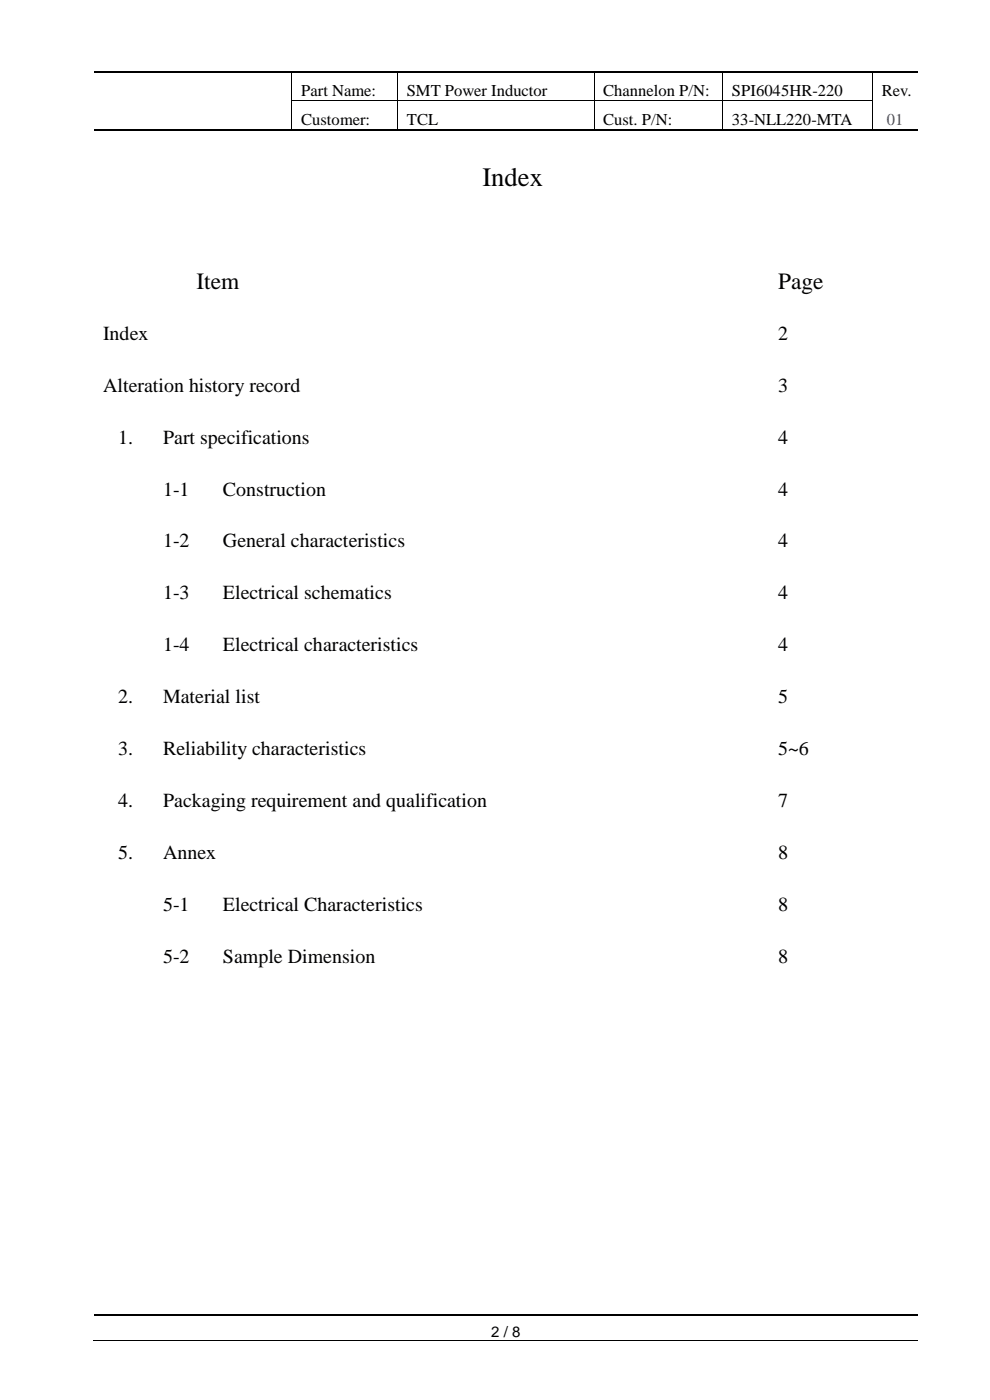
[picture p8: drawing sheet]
<svg xmlns="http://www.w3.org/2000/svg" width="210mm" height="297mm" viewBox="0 0 210 297" stroke-linecap="round" stroke-linejoin="round" font-family="sans-serif">
<defs><g id="words">
<text font-size="5.6" x="102.3" y="39.5">Index</text>
<g font-size="5">
<text x="41.7" y="61.3">Item</text>
<text x="165.1" y="61.3">Page</text>
</g>
<g font-size="4.2">
<text x="21.9" y="72.1">Index</text>
<text x="165.1" y="72.1">2</text>
<text x="21.9" y="83.1">Alteration history record</text>
<text x="165.1" y="83.1">3</text>
<text x="25.1" y="94.1">1.</text>
<text x="34.6" y="94.1">Part specifications</text>
<text x="165.1" y="94.1">4</text>
<text x="34.6" y="105.1">1-1</text>
<text x="47.3" y="105.1">Construction</text>
<text x="165.1" y="105.1">4</text>
<text x="34.6" y="116.1">1-2</text>
<text x="47.3" y="116.1">General characteristics</text>
<text x="165.1" y="116.1">4</text>
<text x="34.6" y="127.1">1-3</text>
<text x="47.3" y="127.1">Electrical schematics</text>
<text x="165.1" y="127.1">4</text>
<text x="34.6" y="138.2">1-4</text>
<text x="47.3" y="138.2">Electrical characteristics</text>
<text x="165.1" y="138.2">4</text>
<text x="25.1" y="149.2">2.</text>
<text x="34.6" y="149.2">Material list</text>
<text x="165.1" y="149.2">5</text>
<text x="25.1" y="160.2">3.</text>
<text x="34.6" y="160.2">Reliability characteristics</text>
<text x="165.1" y="160.2">5~6</text>
<text x="25.1" y="171.2">4.</text>
<text x="34.6" y="171.2">Packaging requirement and qualification</text>
<text x="165.1" y="171.2">7</text>
<text x="25.1" y="182.2">5.</text>
<text x="34.6" y="182.2">Annex</text>
<text x="165.1" y="182.2">8</text>
<text x="34.6" y="193.2">5-1</text>
<text x="47.3" y="193.2">Electrical Characteristics</text>
<text x="165.1" y="193.2">8</text>
<text x="34.6" y="204.2">5-2</text>
<text x="47.3" y="204.2">Sample Dimension</text>
<text x="165.1" y="204.2">8</text>
</g>
<g font-size="3.5">
<text x="63.9" y="20.4">Part Name:</text>
<text x="86.3" y="20.4">SMT Power Inductor</text>
<text x="128" y="20.4">Channelon P/N:</text>
<text x="155.3" y="20.4">SPI6045HR-220</text>
<text x="187.1" y="20.4">Rev.</text>
<text x="63.9" y="26.6">Customer:</text>
<text x="86.3" y="26.6">TCL</text>
<text x="128" y="26.6">Cust. P/N:</text>
<text x="155.3" y="26.6">33-NLL220-MTA</text>
</g>
<text font-size="3.5" fill="#00f" x="188.1" y="26.6">01</text>
<text font-size="3.2" x="104.2" y="283.5">2 / 8</text>
</g></defs>
<g fill="none" stroke="#000" stroke-width=".34">
<path d="M20 15.2h41.9M62.2 15.2h22.1M84.6 15.2h41.4M126.3 15.2h27M153.6 15.2h31.5M185.4 15.2h9.3M20 27.6h41.9M62.2 27.6h22.1M84.6 27.6h41.4M126.3 27.6h27M153.6 27.6h31.5M185.4 27.6h9.3"/>
<path d="M20 279h174.7"/>
</g>
<g fill="#000">
<path d="M61.9 15h.3v.4h-.3z" fill-rule="evenodd"/>
<path d="M84.3 15h.3v.4h-.3z" fill-rule="evenodd"/>
<path d="M126 15h.3v.4h-.3z" fill-rule="evenodd"/>
<path d="M153.3 15h.3v.4h-.3z" fill-rule="evenodd"/>
<path d="M185.1 15h.3v.4h-.3z" fill-rule="evenodd"/>
<path d="M61.9 21.3h.1v.2h-.1z" fill-rule="evenodd"/>
<path d="M61.9 27.5h.3v.3h-.3z" fill-rule="evenodd"/>
<path d="M84.3 21.3h.2v.2h-.2z" fill-rule="evenodd"/>
<path d="M84.3 27.5h.3v.3h-.3z" fill-rule="evenodd"/>
<path d="M126 21.3h.1v.2h-.1z" fill-rule="evenodd"/>
<path d="M126 27.5h.3v.3h-.3z" fill-rule="evenodd"/>
<path d="M153.3 21.3h.2v.2h-.2z" fill-rule="evenodd"/>
<path d="M153.3 27.5h.3v.3h-.3z" fill-rule="evenodd"/>
<path d="M185.1 21.3h.1v.2h-.1z" fill-rule="evenodd"/>
<path d="M185.1 27.5h.3v.3h-.3z" fill-rule="evenodd"/>
</g>
<g fill="none" stroke="#000" stroke-width=".21">
<path d="M61.9 15.4v5.9M84.4 15.4v5.9M126.1 15.4v5.9M153.4 15.4v5.9M185.2 15.4v5.9M61.9 21.5v6M62 21.4h22.3M84.4 21.5v6M84.5 21.4h41.5M126.1 21.5v6M126.1 21.4h27.2M153.4 21.5v6"/>
<path d="M153.5 21.4h31.6M185.2 21.5v6M19.7 284.3h174.9"/>
</g>
<use href="#words"/>
</svg>
